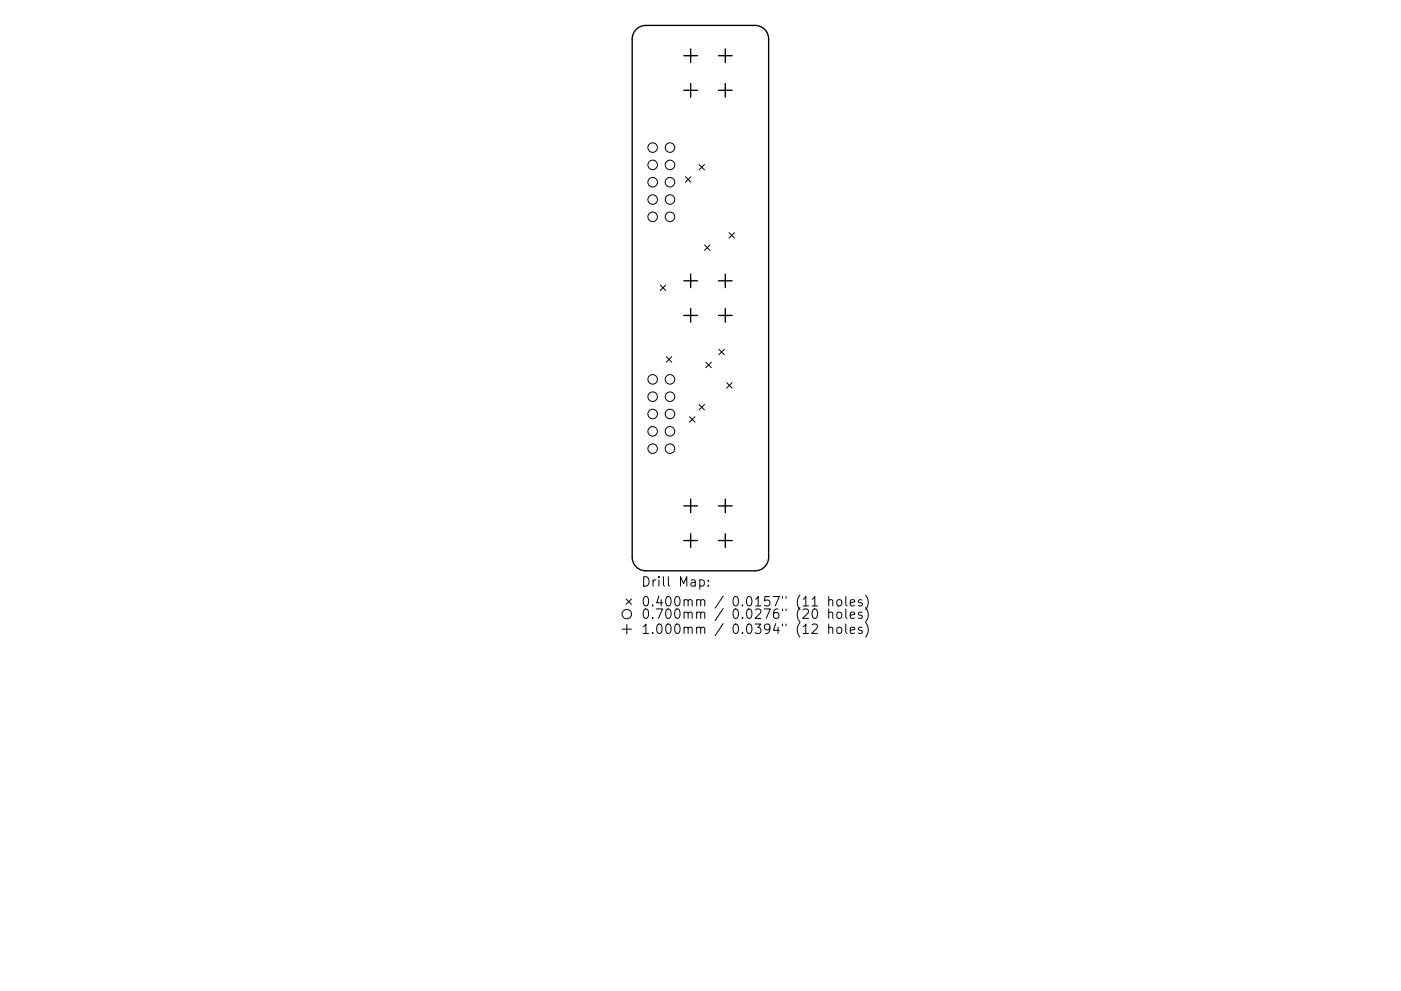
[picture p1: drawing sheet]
<svg xmlns="http://www.w3.org/2000/svg" width="297mm" height="210mm" viewBox="0 0 297 210" stroke-linecap="round" stroke-linejoin="round" font-family="sans-serif">
<defs><g id="words">
<g font-size="2.8">
<text x="135.9" y="124.5">Drill Map:</text>
<text x="135.9" y="128.7">0.400mm / 0.0157&quot; (11 holes)</text>
<text x="135.9" y="131.3">0.700mm / 0.0276&quot; (20 holes)</text>
<text x="135.9" y="134.5">1.000mm / 0.0394&quot; (12 holes)</text>
</g>
</g></defs>
<g fill="none" stroke="#000" stroke-width=".29">
<path d="M134.9 6.2a2.9 2.9 0 0 1 2-.8h23.2a2.89 2.89 0 0 1 2.9 2.9v109.9a2.89 2.89 0 0 1-2.9 2.9h-23.2a2.89 2.89 0 0 1-2.9-2.9v-109.9a2.89 2.89 0 0 1 .9-2.1zM145 11.8h2.9M145 19.2h2.9M146.4 10.4v2.9M146.4 17.7v2.9M152.3 11.8h2.9M152.3 19.2h2.9M153.8 10.4v2.9M153.8 17.7v2.9M145 59.6h2.9M146.4 58.1v2.9M152.3 59.6h2.9"/>
<path d="M153.8 58.1v2.9M145 66.9h2.9M146.4 65.5v2.9M152.3 66.9h2.9M153.8 65.5v2.9M145 107.3h2.9M145 114.7h2.9M146.4 105.9v2.9M146.4 113.2v2.9M152.3 107.3h2.9M152.3 114.7h2.9M153.8 105.9v2.9"/>
<path d="M153.8 113.2v2.9"/>
</g>
<g fill="none" stroke="#000" stroke-width=".21">
<path d="M145.3 37.5l1.2 1.2M146.5 37.5l-1.2 1.2M148.2 34.9l1.2 1.2M149.4 34.9l-1.2 1.2M149.4 52l1.1 1.1M150.5 52l-1.1 1.1M154.6 49.4l1.1 1.1M155.7 49.4l-1.1 1.1M140 60.5l1.1 1.1M141.1 60.5l-1.1 1.1M141.3 75.7l1.1 1.1M142.4 75.7l-1.1 1.1"/>
<path d="M149.7 76.8l1.1 1.2M150.8 76.8l-1.1 1.2M152.4 74.1l1.2 1.2M153.6 74.1l-1.2 1.2M146.2 88.4l1.1 1.2M147.3 88.4l-1.1 1.2M148.2 85.8l1.2 1.2M149.4 85.8l-1.2 1.2M154.1 81.2l1.1 1.1M155.2 81.2l-1.1 1.1M131.9 133.5h2M132.7 127.1l1.2 1.1"/>
<path d="M132.9 132.5v2M133.9 127.1l-1.2 1.1M148.4 123.1l.5-.1 .4 .4v.6l-.2 .3h-.7M150.2 124.2v.2M150.2 123.1v.2M172.2 132.6l.3-.2 .6 .1a.54 .54 0 0 1 .1 .8l-1.1 1.1h1.2M172.2 128.6h1.1M172.4 129.4l.4-.2a1.25 1.25 0 0 1 0 2l-.3-.1-.2-.3-.1-.8zM175.7 127.4l.3-.2 .5 .1 .1 1.3M175.7 130.1a.5 .5 0 0 1 .9 0v1.1M175.7 133.3a.5 .5 0 0 1 .9 0v1.1M175.7 126.6v2"/>
<path d="M175.7 129.2v2M175.7 132.4v2M177.6 127.3l.2-.1a.54 .54 0 0 1 .7 .4v.6a.54 .54 0 0 1-.6 .4 .54 .54 0 0 1-.5-.4v-.6zM177.6 130a.54 .54 0 0 1 .9 .2v.6a.54 .54 0 0 1-.6 .4 .54 .54 0 0 1-.5-.4v-.6zM177.6 133.2a.54 .54 0 0 1 .9 .2v.6a.54 .54 0 0 1-.6 .4 .54 .54 0 0 1-.5-.4v-.6zM179.3 126.6v1.7l.3 .3M179.3 129.2v1.7l.3 .3M179.3 132.4v1.7l.3 .3M180.3 127.9l.9-.2-.1-.4-.5-.1-.3 .3 .1 1h.7M180.3 130.5l.9-.2-.1-.3-.5-.1-.3 .2 .1 1h.7M180.3 133.7l.9-.2-.1-.3-.5-.1-.3 .2 .1 1h.7M182.8 127.3l-.5-.1-.3 .3 .1 .3 .7 .2v.5h-.8"/>
<path d="M182.8 130l-.5-.1-.3 .2 .1 .3 .7 .2v.5h-.8M182.8 133.2l-.5-.1-.3 .2 .1 .3 .7 .2v.5h-.8M183.5 126.3a2.29 2.29 0 0 1 0 3M183.5 128.9a2.29 2.29 0 0 1 0 3.1M183.5 132.1a2.29 2.29 0 0 1 0 3.1"/>
<circle cx="138.4" cy="35" r="1.01"/>
<circle cx="138.4" cy="38.7" r="1.01"/>
<circle cx="138.4" cy="31.3" r="1.01"/>
<circle cx="142" cy="35" r="1.01"/>
<circle cx="142" cy="38.7" r="1.01"/>
<circle cx="142" cy="31.3" r="1.01"/>
<circle cx="138.4" cy="46" r="1.01"/>
<circle cx="138.4" cy="42.3" r="1.01"/>
<circle cx="142" cy="46" r="1.01"/>
<circle cx="142" cy="42.3" r="1.01"/>
<circle cx="138.4" cy="87.8" r="1.01"/>
<circle cx="138.4" cy="91.5" r="1.01"/>
<circle cx="138.4" cy="80.5" r="1.01"/>
<circle cx="138.4" cy="84.2" r="1.01"/>
<circle cx="138.4" cy="95.2" r="1.01"/>
<circle cx="142" cy="87.8" r="1.01"/>
<circle cx="142" cy="91.5" r="1.01"/>
<circle cx="142" cy="80.5" r="1.01"/>
<circle cx="142" cy="84.2" r="1.01"/>
<circle cx="142" cy="95.2" r="1.01"/>
<circle cx="132.9" cy="130.3" r="1"/>
</g>
<use href="#words"/>
</svg>
